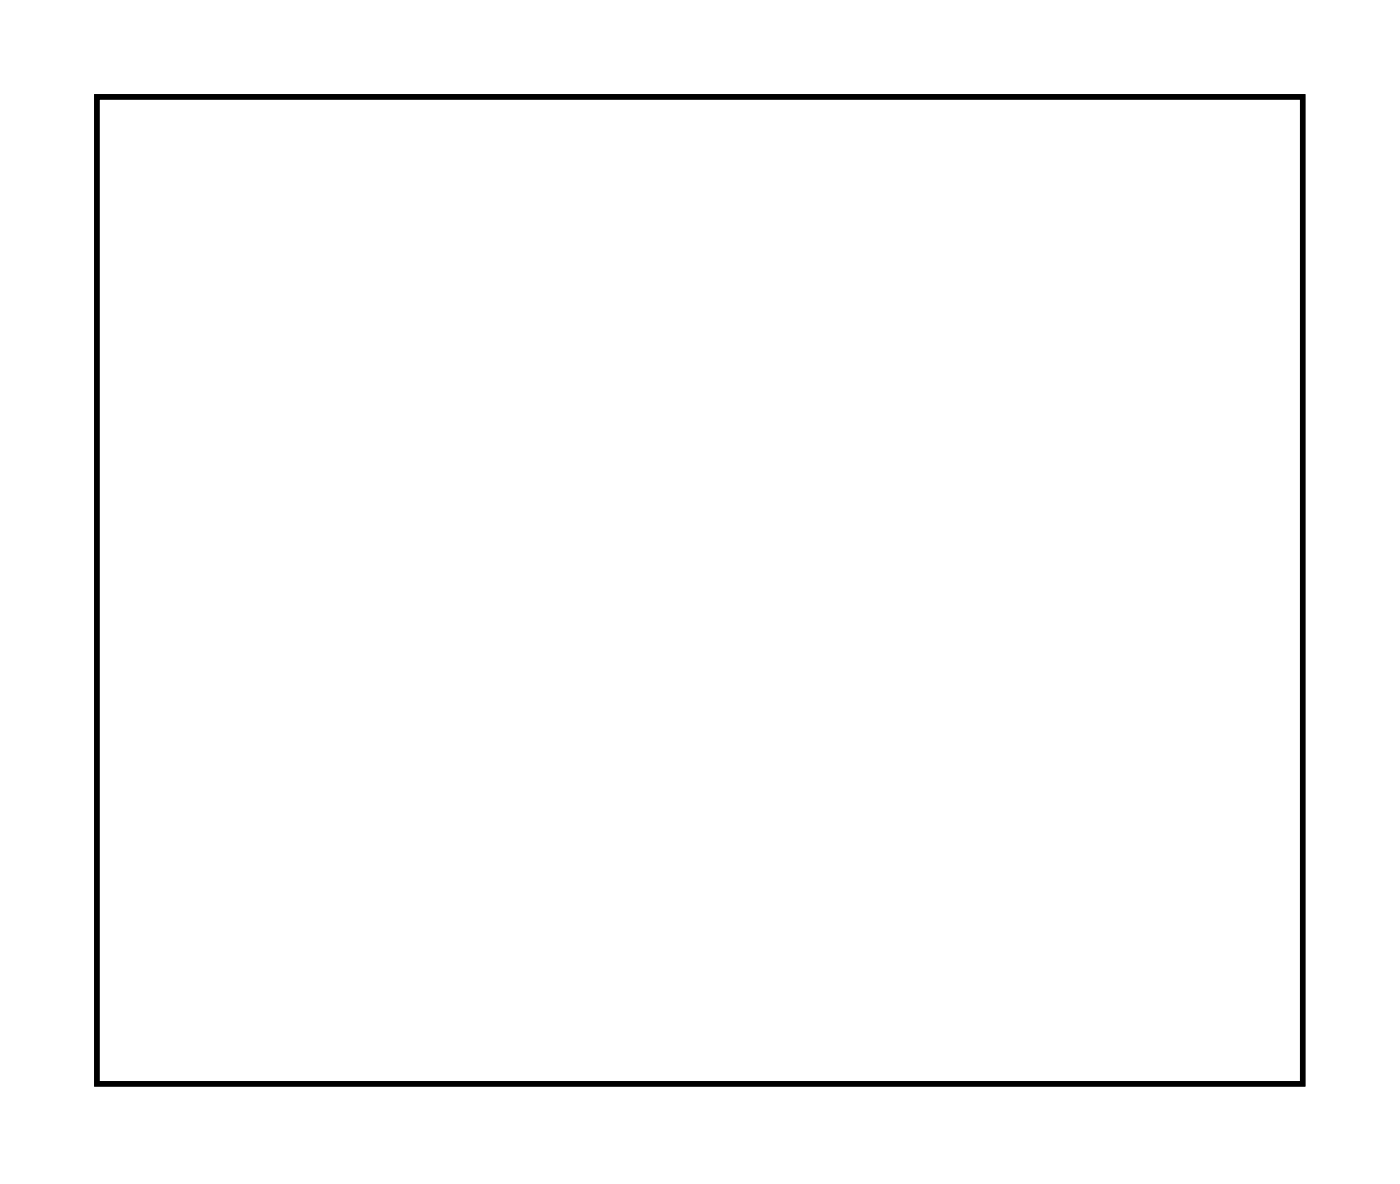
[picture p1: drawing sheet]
<svg xmlns="http://www.w3.org/2000/svg" width="53mm" height="44mm" viewBox="0 0 53 44" stroke-linecap="round" stroke-linejoin="round" font-family="sans-serif">
<path d="M3.6 3.6h45.3v37.1h-45.3z" fill="none" stroke="#000" stroke-width=".2"/>
<path d="M3.6 3.6h45.3v37.1h-45.3zM3.6 3.6v37.1h45.3v-37.1z" fill="#000"/>
<circle cx="13.2" cy="28.2" r=".59" fill="#fff"/>
<circle cx="13.2" cy="28.2" r=".59" fill="none" stroke="#fff" stroke-width=".73" stroke-linecap="butt"/>
<circle cx="13.2" cy="25.7" r=".59" fill="#fff"/>
<circle cx="13.2" cy="25.7" r=".59" fill="none" stroke="#fff" stroke-width=".73" stroke-linecap="butt"/>
<circle cx="8.1" cy="19.3" r=".72" fill="#fff"/>
<circle cx="8.1" cy="19.3" r=".72" fill="none" stroke="#fff" stroke-width=".69" stroke-linecap="butt"/>
<circle cx="8.1" cy="21.8" r=".72" fill="#fff"/>
<circle cx="8.1" cy="21.8" r=".72" fill="none" stroke="#fff" stroke-width=".69" stroke-linecap="butt"/>
<circle cx="8.1" cy="24.4" r=".72" fill="#fff"/>
<circle cx="8.1" cy="24.4" r=".72" fill="none" stroke="#fff" stroke-width=".69" stroke-linecap="butt"/>
<circle cx="8.1" cy="26.9" r=".72" fill="#fff"/>
<circle cx="8.1" cy="26.9" r=".72" fill="none" stroke="#fff" stroke-width=".69" stroke-linecap="butt"/>
<circle cx="8.1" cy="29.5" r=".72" fill="#fff"/>
<circle cx="8.1" cy="29.5" r=".72" fill="none" stroke="#fff" stroke-width=".69" stroke-linecap="butt"/>
<circle cx="8.1" cy="32" r=".72" fill="#fff"/>
<circle cx="8.1" cy="32" r=".72" fill="none" stroke="#fff" stroke-width=".69" stroke-linecap="butt"/>
<circle cx="10.6" cy="18" r=".72" fill="#fff"/>
<circle cx="10.6" cy="18" r=".72" fill="none" stroke="#fff" stroke-width=".69" stroke-linecap="butt"/>
<circle cx="13.2" cy="18" r=".72" fill="#fff"/>
<circle cx="13.2" cy="18" r=".72" fill="none" stroke="#fff" stroke-width=".69" stroke-linecap="butt"/>
<circle cx="15.7" cy="18" r=".72" fill="#fff"/>
<circle cx="15.7" cy="18" r=".72" fill="none" stroke="#fff" stroke-width=".69" stroke-linecap="butt"/>
<circle cx="18.3" cy="18" r=".72" fill="#fff"/>
<circle cx="18.3" cy="18" r=".72" fill="none" stroke="#fff" stroke-width=".69" stroke-linecap="butt"/>
<circle cx="20.8" cy="18" r=".72" fill="#fff"/>
<circle cx="20.8" cy="18" r=".72" fill="none" stroke="#fff" stroke-width=".69" stroke-linecap="butt"/>
<circle cx="19.4" cy="21" r=".72" fill="#fff"/>
<circle cx="19.4" cy="21" r=".72" fill="none" stroke="#fff" stroke-width=".69" stroke-linecap="butt"/>
<circle cx="21.9" cy="21" r=".72" fill="#fff"/>
<circle cx="21.9" cy="21" r=".72" fill="none" stroke="#fff" stroke-width=".69" stroke-linecap="butt"/>
<circle cx="23.3" cy="18" r=".72" fill="#fff"/>
<circle cx="23.3" cy="18" r=".72" fill="none" stroke="#fff" stroke-width=".69" stroke-linecap="butt"/>
<circle cx="25.9" cy="18" r=".72" fill="#fff"/>
<circle cx="25.9" cy="18" r=".72" fill="none" stroke="#fff" stroke-width=".69" stroke-linecap="butt"/>
<circle cx="28.4" cy="18" r=".72" fill="#fff"/>
<circle cx="28.4" cy="18" r=".72" fill="none" stroke="#fff" stroke-width=".69" stroke-linecap="butt"/>
<circle cx="31" cy="18" r=".72" fill="#fff"/>
<circle cx="31" cy="18" r=".72" fill="none" stroke="#fff" stroke-width=".69" stroke-linecap="butt"/>
<circle cx="33.5" cy="18" r=".72" fill="#fff"/>
<circle cx="33.5" cy="18" r=".72" fill="none" stroke="#fff" stroke-width=".69" stroke-linecap="butt"/>
<circle cx="36" cy="18" r=".72" fill="#fff"/>
<circle cx="36" cy="18" r=".72" fill="none" stroke="#fff" stroke-width=".69" stroke-linecap="butt"/>
<circle cx="38.6" cy="18" r=".72" fill="#fff"/>
<circle cx="38.6" cy="18" r=".72" fill="none" stroke="#fff" stroke-width=".69" stroke-linecap="butt"/>
<circle cx="38.6" cy="33.3" r=".72" fill="#fff"/>
<circle cx="38.6" cy="33.3" r=".72" fill="none" stroke="#fff" stroke-width=".69" stroke-linecap="butt"/>
<circle cx="36" cy="33.3" r=".72" fill="#fff"/>
<circle cx="36" cy="33.3" r=".72" fill="none" stroke="#fff" stroke-width=".69" stroke-linecap="butt"/>
<circle cx="33.5" cy="33.3" r=".72" fill="#fff"/>
<circle cx="33.5" cy="33.3" r=".72" fill="none" stroke="#fff" stroke-width=".69" stroke-linecap="butt"/>
<circle cx="31" cy="33.3" r=".72" fill="#fff"/>
<circle cx="31" cy="33.3" r=".72" fill="none" stroke="#fff" stroke-width=".69" stroke-linecap="butt"/>
<circle cx="28.4" cy="33.3" r=".72" fill="#fff"/>
<circle cx="28.4" cy="33.3" r=".72" fill="none" stroke="#fff" stroke-width=".69" stroke-linecap="butt"/>
<circle cx="25.9" cy="33.3" r=".72" fill="#fff"/>
<circle cx="25.9" cy="33.3" r=".72" fill="none" stroke="#fff" stroke-width=".69" stroke-linecap="butt"/>
<circle cx="23.3" cy="33.3" r=".72" fill="#fff"/>
<circle cx="23.3" cy="33.3" r=".72" fill="none" stroke="#fff" stroke-width=".69" stroke-linecap="butt"/>
<circle cx="20.8" cy="33.3" r=".72" fill="#fff"/>
<circle cx="20.8" cy="33.3" r=".72" fill="none" stroke="#fff" stroke-width=".69" stroke-linecap="butt"/>
<circle cx="18.3" cy="33.3" r=".72" fill="#fff"/>
<circle cx="18.3" cy="33.3" r=".72" fill="none" stroke="#fff" stroke-width=".69" stroke-linecap="butt"/>
<circle cx="15.7" cy="33.3" r=".72" fill="#fff"/>
<circle cx="15.7" cy="33.3" r=".72" fill="none" stroke="#fff" stroke-width=".69" stroke-linecap="butt"/>
<circle cx="13.2" cy="33.3" r=".72" fill="#fff"/>
<circle cx="13.2" cy="33.3" r=".72" fill="none" stroke="#fff" stroke-width=".69" stroke-linecap="butt"/>
<circle cx="10.6" cy="33.3" r=".72" fill="#fff"/>
<circle cx="10.6" cy="33.3" r=".72" fill="none" stroke="#fff" stroke-width=".69" stroke-linecap="butt"/>
<path d="M42.9 32.5h1.5v1.5h-1.5z" fill="#fff"/>
<path d="M42.9 32.5h1.5v1.5h-1.5z" fill="none" stroke="#fff" stroke-width=".76" stroke-linecap="butt"/>
<circle cx="43.6" cy="33.3" r=".74" fill="#fff"/>
<circle cx="43.6" cy="33.3" r=".74" fill="none" stroke="#fff" stroke-width=".76" stroke-linecap="butt"/>
<circle cx="43.6" cy="30.7" r=".74" fill="#fff"/>
<circle cx="43.6" cy="30.7" r=".74" fill="none" stroke="#fff" stroke-width=".76" stroke-linecap="butt"/>
<circle cx="43.6" cy="28.2" r=".74" fill="#fff"/>
<circle cx="43.6" cy="28.2" r=".74" fill="none" stroke="#fff" stroke-width=".76" stroke-linecap="butt"/>
<circle cx="38.6" cy="13" r=".56" fill="#fff"/>
<circle cx="38.6" cy="13" r=".56" fill="none" stroke="#fff" stroke-width=".66" stroke-linecap="butt"/>
<circle cx="38.6" cy="10.4" r=".56" fill="#fff"/>
<circle cx="38.6" cy="10.4" r=".56" fill="none" stroke="#fff" stroke-width=".66" stroke-linecap="butt"/>
<circle cx="25.9" cy="28.2" r=".7" fill="#fff"/>
<circle cx="25.9" cy="28.2" r=".7" fill="none" stroke="#fff" stroke-width=".76" stroke-linecap="butt"/>
<circle cx="15.7" cy="28.2" r=".7" fill="#fff"/>
<circle cx="15.7" cy="28.2" r=".7" fill="none" stroke="#fff" stroke-width=".76" stroke-linecap="butt"/>
<circle cx="28.4" cy="25.7" r=".7" fill="#fff"/>
<circle cx="28.4" cy="25.7" r=".7" fill="none" stroke="#fff" stroke-width=".76" stroke-linecap="butt"/>
<circle cx="18.2" cy="25.7" r=".7" fill="#fff"/>
<circle cx="18.2" cy="25.7" r=".7" fill="none" stroke="#fff" stroke-width=".76" stroke-linecap="butt"/>
<circle cx="38.6" cy="28.2" r=".7" fill="#fff"/>
<circle cx="38.6" cy="28.2" r=".7" fill="none" stroke="#fff" stroke-width=".76" stroke-linecap="butt"/>
<circle cx="28.4" cy="28.2" r=".7" fill="#fff"/>
<circle cx="28.4" cy="28.2" r=".7" fill="none" stroke="#fff" stroke-width=".76" stroke-linecap="butt"/>
<circle cx="43.6" cy="20.6" r=".6" fill="#fff"/>
<circle cx="43.6" cy="20.6" r=".6" fill="none" stroke="#fff" stroke-width=".65" stroke-linecap="butt"/>
<path d="M43 20h1.2v1.2h-1.2z" fill="#fff"/>
<path d="M43 20h1.2v1.2h-1.2z" fill="none" stroke="#fff" stroke-width=".65" stroke-linecap="butt"/>
<circle cx="43.6" cy="23.1" r=".6" fill="#fff"/>
<circle cx="43.6" cy="23.1" r=".6" fill="none" stroke="#fff" stroke-width=".65" stroke-linecap="butt"/>
<circle cx="15.7" cy="13" r=".56" fill="#fff"/>
<circle cx="15.7" cy="13" r=".56" fill="none" stroke="#fff" stroke-width=".66" stroke-linecap="butt"/>
<circle cx="18.2" cy="13" r=".56" fill="#fff"/>
<circle cx="18.2" cy="13" r=".56" fill="none" stroke="#fff" stroke-width=".66" stroke-linecap="butt"/>
<circle cx="20.8" cy="13" r=".56" fill="#fff"/>
<circle cx="20.8" cy="13" r=".56" fill="none" stroke="#fff" stroke-width=".66" stroke-linecap="butt"/>
<circle cx="33.5" cy="10.4" r=".72" fill="#fff"/>
<circle cx="33.5" cy="10.4" r=".72" fill="none" stroke="#fff" stroke-width=".69" stroke-linecap="butt"/>
<circle cx="30.9" cy="10.4" r=".72" fill="#fff"/>
<circle cx="30.9" cy="10.4" r=".72" fill="none" stroke="#fff" stroke-width=".69" stroke-linecap="butt"/>
<circle cx="28.4" cy="10.4" r=".72" fill="#fff"/>
<circle cx="28.4" cy="10.4" r=".72" fill="none" stroke="#fff" stroke-width=".69" stroke-linecap="butt"/>
<circle cx="25.9" cy="10.4" r=".72" fill="#fff"/>
<circle cx="25.9" cy="10.4" r=".72" fill="none" stroke="#fff" stroke-width=".69" stroke-linecap="butt"/>
<circle cx="23.3" cy="10.4" r=".72" fill="#fff"/>
<circle cx="23.3" cy="10.4" r=".72" fill="none" stroke="#fff" stroke-width=".69" stroke-linecap="butt"/>
<circle cx="20.8" cy="10.4" r=".72" fill="#fff"/>
<circle cx="20.8" cy="10.4" r=".72" fill="none" stroke="#fff" stroke-width=".69" stroke-linecap="butt"/>
</svg>
